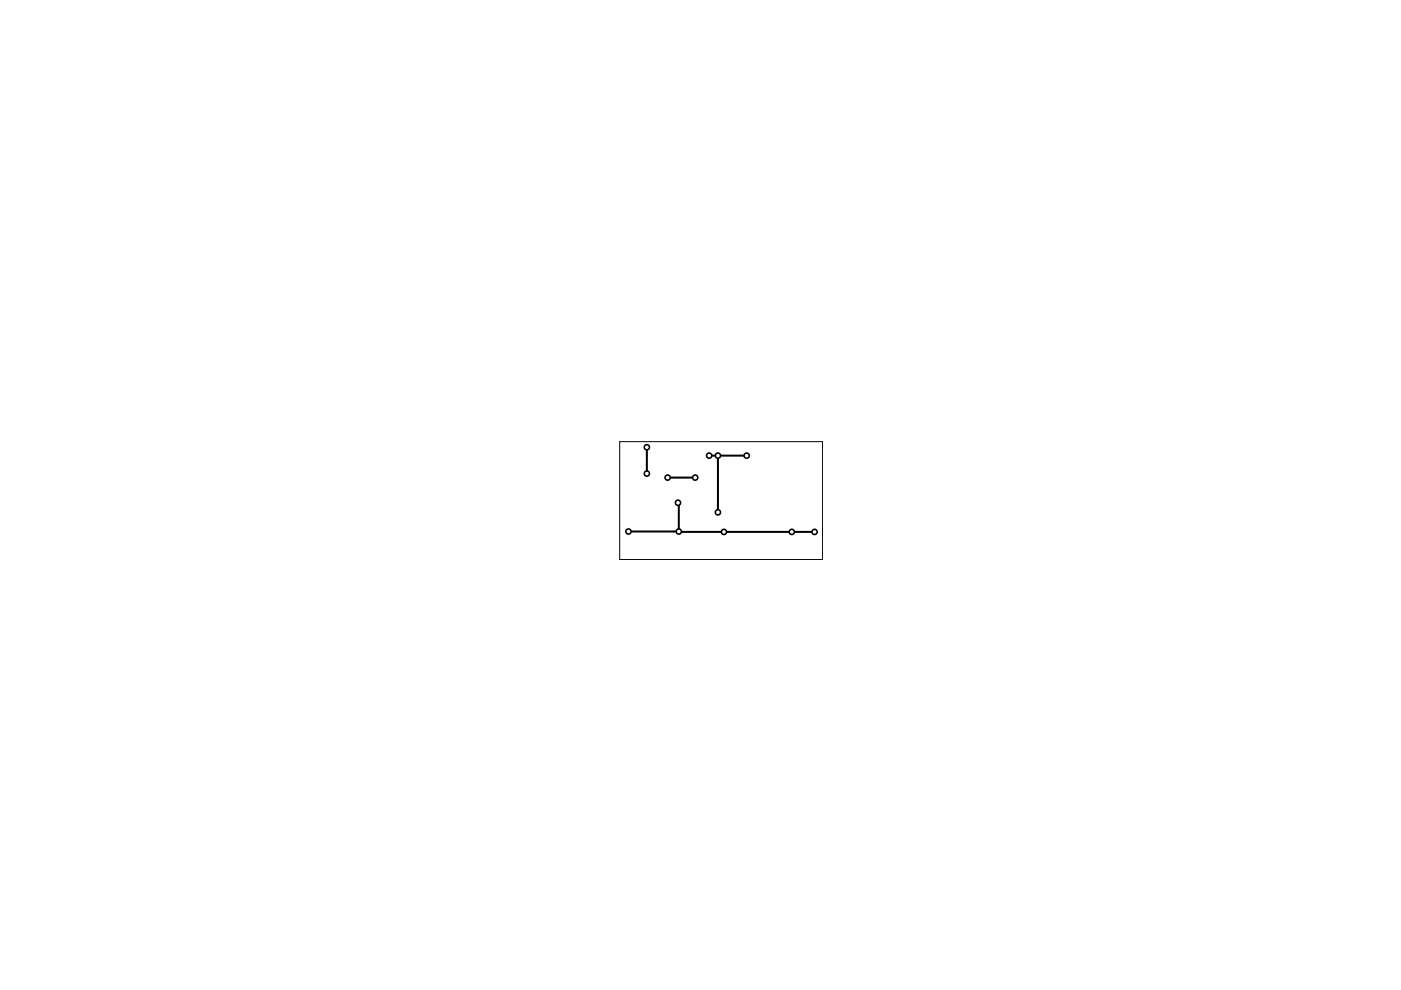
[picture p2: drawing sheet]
<svg xmlns="http://www.w3.org/2000/svg" width="297mm" height="210mm" viewBox="0 0 297 210" stroke-linecap="round" stroke-linejoin="round" font-family="sans-serif">
<path d="M137.1 94.8v5.6M150.4 96.6h7.9M152.2 96.6v12M133.3 112.7h10.6M141.5 101.3h5.9M143.7 106.6l.2 .2v6h28.8" fill="none" stroke="#000" stroke-width=".42"/>
<g fill="#000">
<circle cx="137.1" cy="94.8" r=".72"/>
<circle cx="150.4" cy="96.6" r=".72"/>
<circle cx="152.2" cy="96.6" r=".72"/>
<circle cx="158.3" cy="96.6" r=".72"/>
<circle cx="133.3" cy="112.7" r=".72"/>
<circle cx="137.1" cy="100.4" r=".72"/>
<circle cx="141.5" cy="101.3" r=".72"/>
<circle cx="143.7" cy="106.6" r=".72"/>
<circle cx="143.9" cy="112.7" r=".72"/>
<circle cx="147.4" cy="101.3" r=".72"/>
<circle cx="152.2" cy="108.6" r=".72"/>
<circle cx="153.5" cy="112.8" r=".72"/>
<circle cx="167.9" cy="112.8" r=".72"/>
<circle cx="172.7" cy="112.8" r=".72"/>
<circle cx="172.7" cy="112.8" r=".21"/>
</g>
<path d="M131.4 93.6h43v25h-43z" fill="none" stroke="#000" stroke-width=".21"/>
<g fill="#fff">
<circle cx="141.5" cy="101.3" r=".38"/>
<circle cx="147.4" cy="101.3" r=".38"/>
<circle cx="137.1" cy="94.8" r=".38"/>
<circle cx="133.2" cy="112.7" r=".38"/>
<circle cx="137.1" cy="100.4" r=".38"/>
<circle cx="143.9" cy="112.7" r=".38"/>
<circle cx="143.7" cy="106.6" r=".38"/>
<circle cx="152.2" cy="108.6" r=".38"/>
<circle cx="167.9" cy="112.8" r=".38"/>
<circle cx="150.4" cy="96.6" r=".38"/>
<circle cx="158.3" cy="96.6" r=".38"/>
<circle cx="152.2" cy="96.6" r=".38"/>
<circle cx="172.7" cy="112.8" r=".38"/>
<circle cx="153.5" cy="112.8" r=".38"/>
</g>
</svg>
